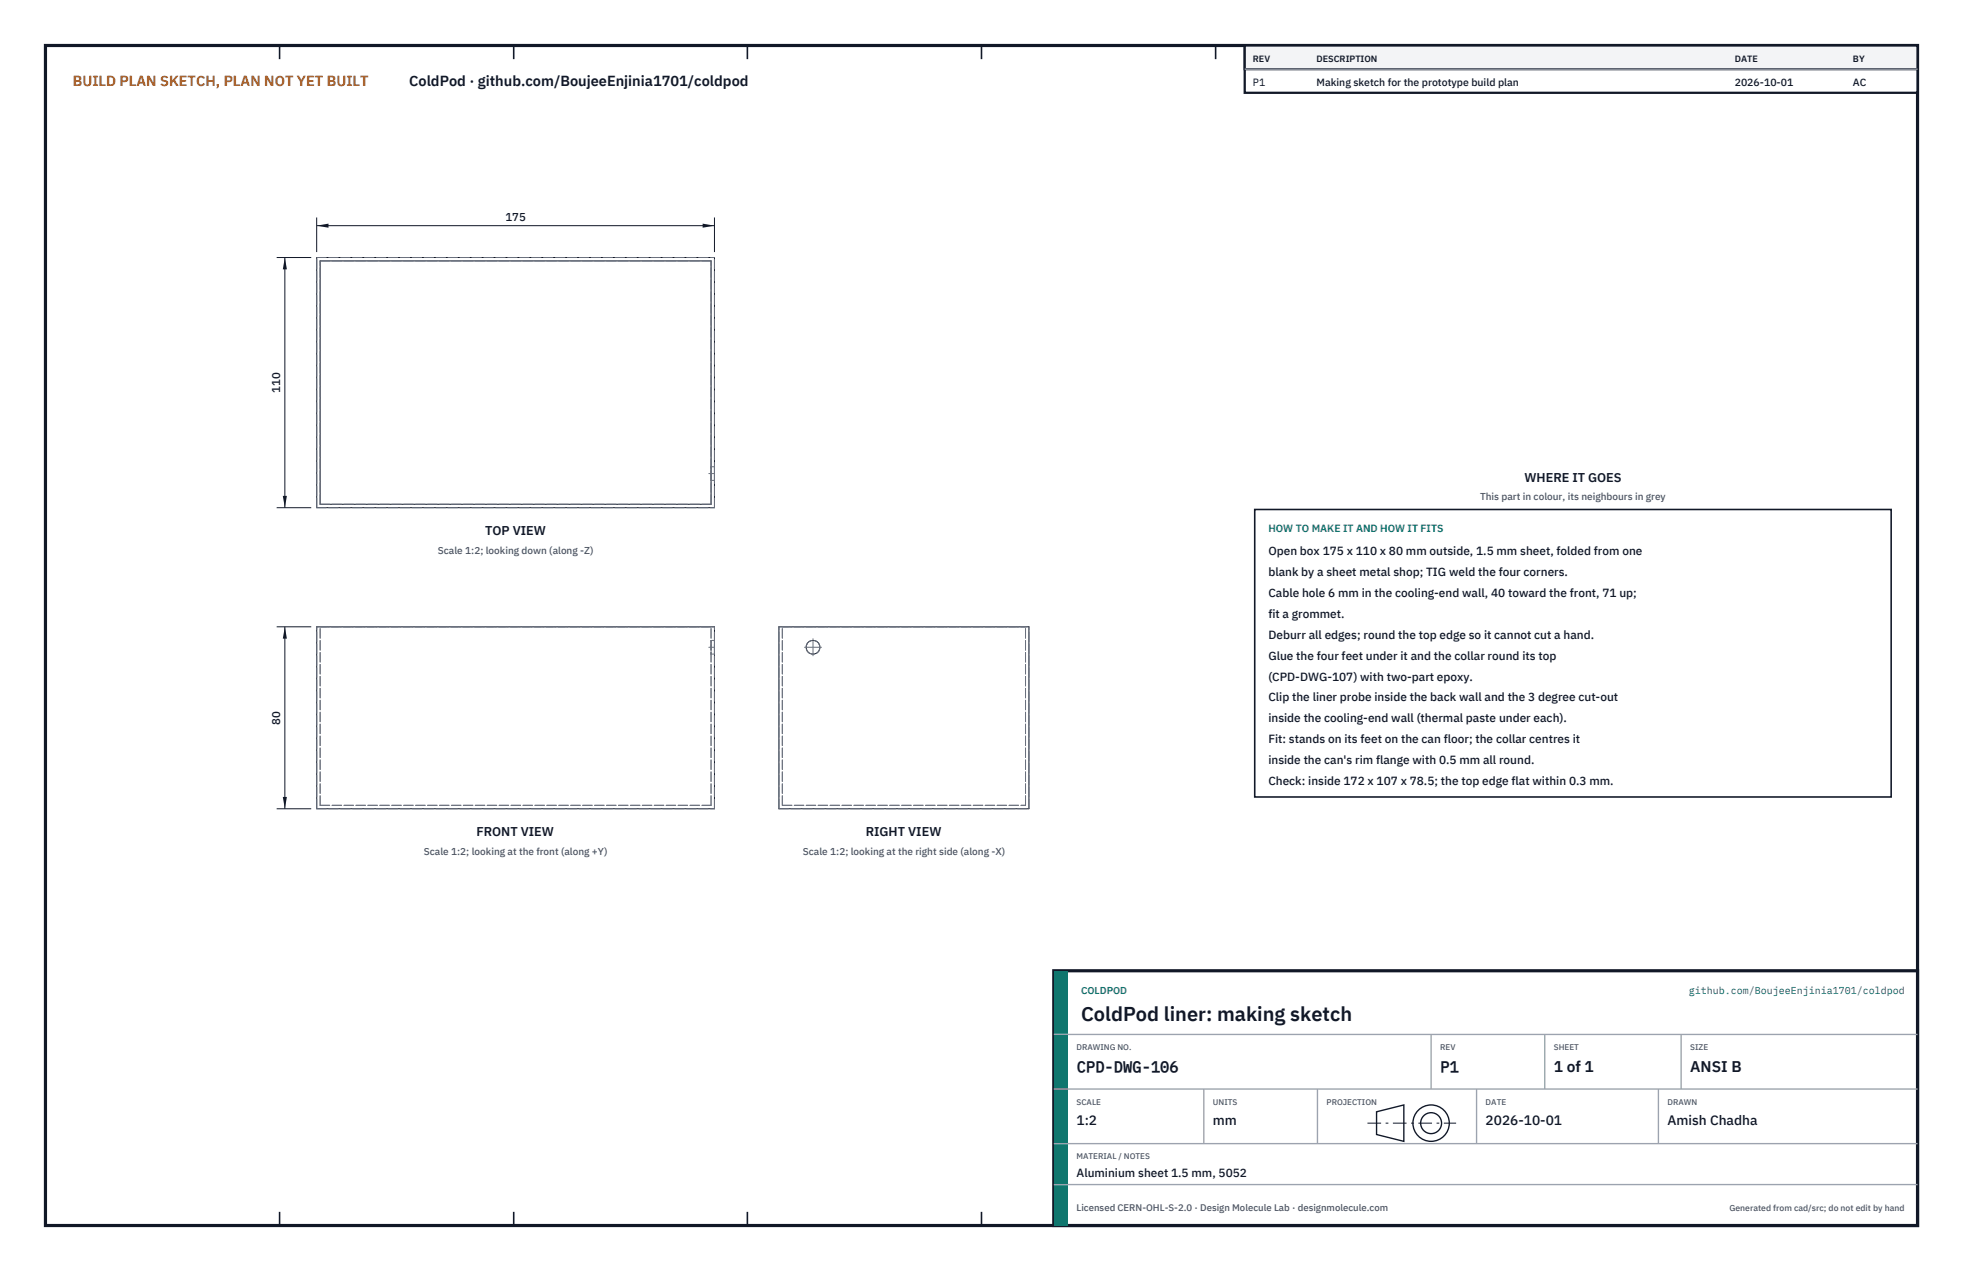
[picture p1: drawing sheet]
<svg xmlns="http://www.w3.org/2000/svg" width="432mm" height="279mm" viewBox="0 0 432 279" stroke-linecap="round" stroke-linejoin="round" font-family="sans-serif">
<defs><g id="words">
<text font-size="4.4" fill="#111827" x="237.8" y="224.4">ColdPod liner: making sketch</text>
<g font-size="3.4" fill="#111827">
<text x="236.8" y="235.6">CPD-DWG-106</text>
<text x="316.8" y="235.6">P1</text>
<text x="341.8" y="235.6">1 of 1</text>
<text x="371.8" y="235.6">ANSI B</text>
</g>
<text font-size="3.2" fill="#b45309" x="16" y="19">BUILD PLAN SKETCH, PLAN NOT YET BUILT</text>
<text font-size="3.2" fill="#111827" x="90" y="19">ColdPod · github.com/BoujeeEnjinia1701/coldpod</text>
<g font-size="3" fill="#111827">
<text x="236.8" y="247.2">1:2</text>
<text x="266.8" y="247.2">mm</text>
<text x="326.8" y="247.2">2026-10-01</text>
<text x="366.8" y="247.2">Amish Chadha</text>
</g>
<g font-size="2.8" fill="#111827">
<text x="335.3" y="106">WHERE IT GOES</text>
<text x="106.7" y="117.7">TOP VIEW</text>
<text x="104.8" y="183.9">FRONT VIEW</text>
<text x="190.4" y="183.9">RIGHT VIEW</text>
</g>
<g font-size="2.6" fill="#111827">
<text x="279" y="122">Open box 175 x 110 x 80 mm outside, 1.5 mm sheet, folded from one</text>
<text x="279" y="126.6">blank by a sheet metal shop; TIG weld the four corners.</text>
<text x="279" y="131.2">Cable hole 6 mm in the cooling-end wall, 40 toward the front, 71 up;</text>
<text x="279" y="135.8">fit a grommet.</text>
<text x="279" y="140.4">Deburr all edges; round the top edge so it cannot cut a hand.</text>
<text x="279" y="145">Glue the four feet under it and the collar round its top</text>
<text x="279" y="149.6">(CPD-DWG-107) with two-part epoxy.</text>
<text x="279" y="154.2">Clip the liner probe inside the back wall and the 3 degree cut-out</text>
<text x="279" y="158.8">inside the cooling-end wall (thermal paste under each).</text>
<text x="279" y="163.4">Fit: stands on its feet on the can floor; the collar centres it</text>
<text x="279" y="168">inside the can's rim flange with 0.5 mm all round.</text>
<text x="279" y="172.6">Check: inside 172 x 107 x 78.5; the top edge flat within 0.3 mm.</text>
<text x="236.8" y="258.8">Aluminium sheet 1.5 mm, 5052</text>
</g>
<g font-size="2.5" fill="#111827">
<text x="111.2" y="48.6">175</text>
<text x="61.7" y="86.4" transform="rotate(-90 61.7 86.4)">110</text>
<text x="61.7" y="159.3" transform="rotate(-90 61.7 159.3)">80</text>
</g>
<g font-size="2.3" fill="#111827">
<text x="275.6" y="18.8">P1</text>
<text x="289.6" y="18.8">Making sketch for the prototype build plan</text>
<text x="381.6" y="18.8">2026-10-01</text>
<text x="407.6" y="18.8">AC</text>
</g>
<text font-size="2.3" fill="#0f766e" x="279" y="117">HOW TO MAKE IT AND HOW IT FITS</text>
<g font-size="2.2" fill="#4b5563">
<text x="325.6" y="110">This part in colour, its neighbours in grey</text>
<text x="96.3" y="121.7">Scale 1:2; looking down (along -Z)</text>
<text x="93.2" y="187.9">Scale 1:2; looking at the front (along +Y)</text>
<text x="176.6" y="187.9">Scale 1:2; looking at the right side (along -X)</text>
</g>
<g font-size="2.2" fill="#0f766e">
<text x="237.8" y="218.4">COLDPOD</text>
<text x="371.5" y="218.4">github.com/BoujeeEnjinia1701/coldpod</text>
</g>
<text font-size="2.1" fill="#4b5563" x="236.8" y="266.2">Licensed CERN-OHL-S-2.0 · Design Molecule Lab · designmolecule.com</text>
<g font-size="2" fill="#111827">
<text x="275.6" y="13.6">REV</text>
<text x="289.6" y="13.6">DESCRIPTION</text>
<text x="381.6" y="13.6">DATE</text>
<text x="407.6" y="13.6">BY</text>
</g>
<text font-size="1.9" fill="#4b5563" x="380.4" y="266.2">Generated from cad/src; do not edit by hand</text>
<g font-size="1.8" fill="#4b5563">
<text x="236.8" y="230.8">DRAWING NO.</text>
<text x="316.8" y="230.8">REV</text>
<text x="341.8" y="230.8">SHEET</text>
<text x="371.8" y="230.8">SIZE</text>
<text x="236.8" y="242.8">SCALE</text>
<text x="266.8" y="242.8">UNITS</text>
<text x="291.8" y="242.8">PROJECTION</text>
<text x="326.8" y="242.8">DATE</text>
<text x="366.8" y="242.8">DRAWN</text>
<text x="236.8" y="254.8">MATERIAL / NOTES</text>
</g>
</g></defs>
<path d="M10 10h411.8v259.4h-411.8z" fill="none" stroke="#111827" stroke-width=".7" stroke-linecap="butt"/>
<g fill="none" stroke="#111827" stroke-width=".35">
<path d="M61.5 10v3M113 10v3M164.4 10v3M215.9 10v3M267.4 10v3M318.9 10v3M370.3 10v3M61.5 266.4v3M113 266.4v3M164.4 266.4v3M215.9 266.4v3M267.4 266.4v3"/>
<path d="M318.9 266.4v3M370.3 266.4v3"/>
</g>
<g fill="none" stroke="#111727" stroke-width=".22">
<path d="M69.7 56.6h87.5v55h-87.5zM70.4 57.4h86v53.5h-86zM69.7 137.8h87.5v40h-87.5zM171.3 137.8h55v40h-55z"/>
<circle cx="178.8" cy="142.3" r="1.51"/>
</g>
<g fill="none" stroke="#6a7180" stroke-width=".22" stroke-dasharray="2.1 .5">
<path d="M69.7 56.6h87.5M70.4 57.4h86M69.7 111.6v-55M69.7 111.6h87.5M70.4 110.9h86M70.4 110.9v-53.5M156.4 110.9v-53.5M156.4 104.1v1.5M156.4 105.6v-3M156.4 102.6v1.5M156.4 105.6h.8M156.4 102.6h.8"/>
<path d="M157.2 111.6v-55M157.2 104.1v1.5M157.2 105.6v-3M157.2 102.6v1.5M69.7 137.8h87.5M156.4 137.8h-86M171.3 137.8h55M172.1 137.8h53.5M156.4 140.8v3M156.4 143.8v-3M156.4 140.8h.8M156.4 143.8h.8"/>
<path d="M157.2 140.8v3M157.2 143.8v-3M69.7 177.8v-40M69.7 177.8h87.5M70.4 177v-39.2M70.4 177h86M156.4 177v-39.2M157.2 177.8v-40M171.3 177.8v-40M171.3 177.8h55M172.1 177v-39.2M172.1 177h53.5"/>
<path d="M225.6 177v-39.2M226.3 177.8v-40"/>
<circle cx="178.8" cy="142.3" r="1.51"/>
</g>
<path d="M155.9 104.1h1.3M155.9 142.3h1.3M177 142.3h3.7M178.8 144.2v-3.8" fill="none" stroke="#6a7180" stroke-width=".22" stroke-dasharray="4.2 .5 0 .5"/>
<path d="M69.7 47.8v7.6M69.7 49.6h87.5M157.2 47.8v7.6" fill="none" stroke="#111827" stroke-width=".22"/>
<path d="M69.7 49.6l2.6-.4v.9zM154.6 49.2v.9l2.6-.5z" fill="#111827"/>
<path d="M60.9 56.6h7.6M62.7 56.6v55M60.9 111.6h7.6" fill="none" stroke="#111827" stroke-width=".22"/>
<path d="M62.7 56.6l-.5 2.6h.9zM62.2 109h.9l-.4 2.6z" fill="#111827"/>
<path d="M60.9 137.8h7.6M62.7 137.8v40M60.9 177.8h7.6" fill="none" stroke="#111827" stroke-width=".22"/>
<path d="M62.7 137.8l-.5 2.6h.9zM62.2 175.2h.9l-.4 2.6z" fill="#111827"/>
<path d="M276 112h140v63.2h-140z" fill="#fff" stroke="#111827" stroke-width=".35"/>
<path d="M273.8 10h148v10.4h-148z" fill="#fff" stroke="#111827" stroke-width=".5"/>
<path d="M273.8 10h148v5.2h-148z" fill="#f3f4f6" stroke="#111827" stroke-width=".5"/>
<path d="M273.8 15.2h148" fill="none" stroke="#9ca3af" stroke-width=".3"/>
<path d="M231.8 213.4h190v56h-190z" fill="#fff" stroke="#111827" stroke-width=".7" stroke-linecap="butt"/>
<path d="M231.8 213.4h3v56h-3z" fill="#0f766e"/>
<path d="M231.8 227.4h190M231.8 239.4h190M264.8 239.4v12M289.8 239.4v12M314.8 227.4v12M324.8 239.4v12M339.8 227.4v12M364.8 239.4v12M369.8 227.4v12M231.8 251.4h190M231.8 260.4h190" fill="none" stroke="#9ca3af" stroke-width=".3"/>
<g fill="none" stroke="#111827" stroke-width=".3">
<path d="M302.8 244.4l6-1.5v8l-6-1.5z"/>
<circle cx="314.8" cy="246.9" r="4"/>
<circle cx="314.8" cy="246.9" r="2.3"/>
</g>
<path d="M300.8 246.9h19.5" fill="none" stroke="#111827" stroke-width=".22" stroke-dasharray="3 1 .6 1" stroke-linecap="butt"/>
<use href="#words"/>
</svg>
